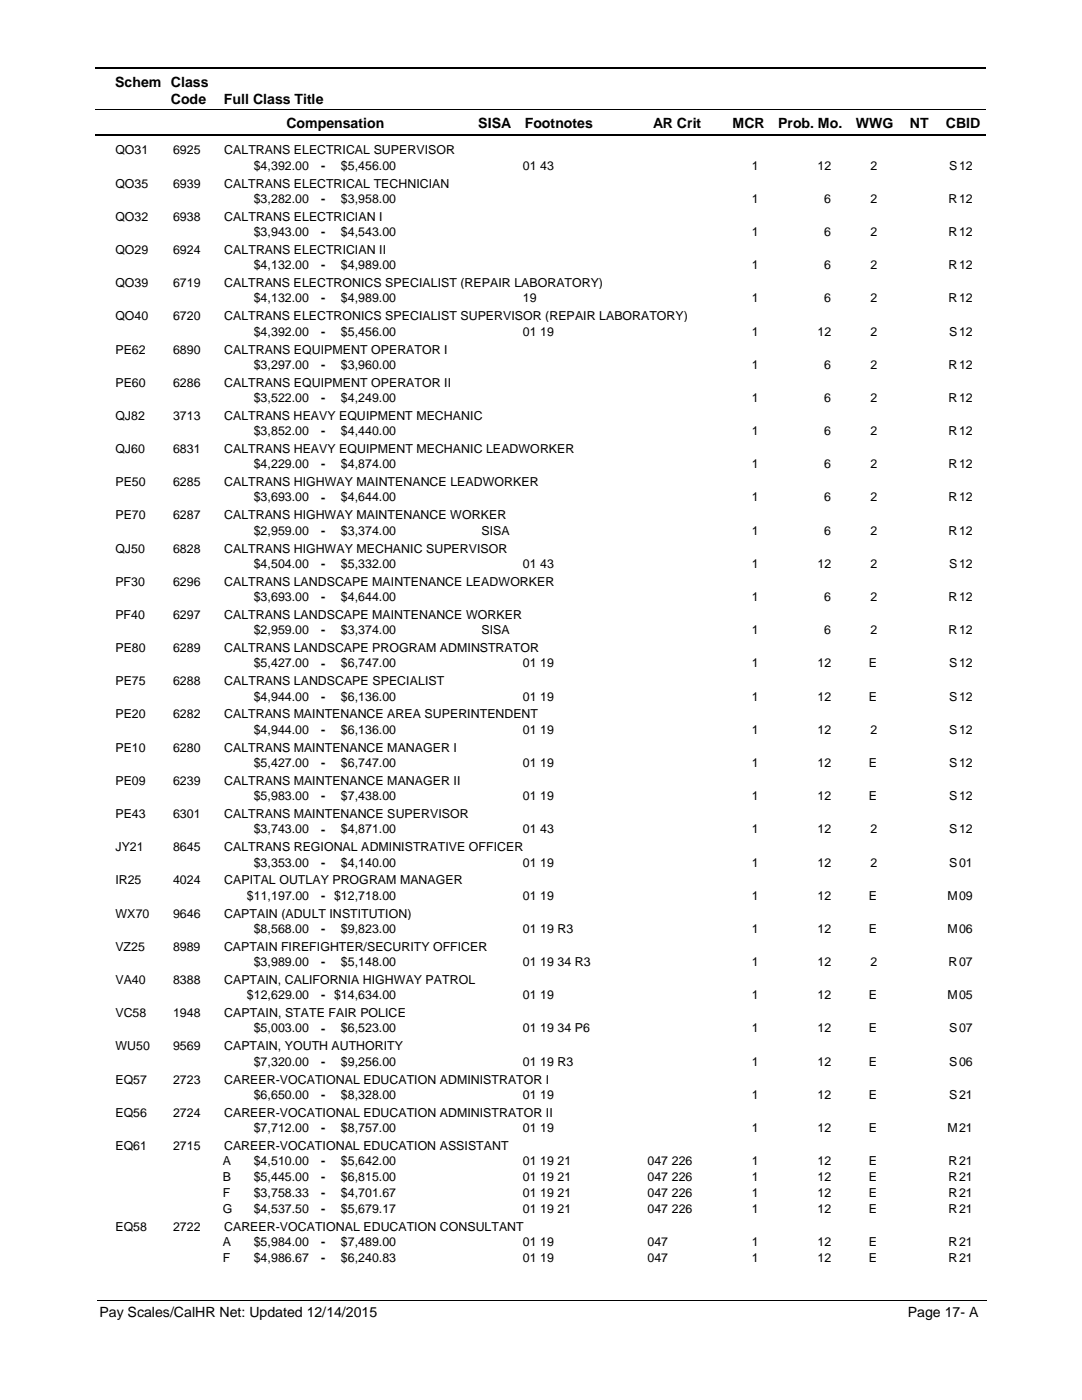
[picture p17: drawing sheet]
<svg xmlns="http://www.w3.org/2000/svg" width="216mm" height="279mm" viewBox="0 0 216 279" stroke-linecap="round" stroke-linejoin="round" font-family="sans-serif">
<defs><g id="words">
<g font-size="2.8">
<text x="23" y="17.3">Schem Class</text>
<text x="34.1" y="20.7">Code</text>
<text x="44.7" y="20.7">Full Class Title</text>
<text x="57.2" y="25.6">Compensation</text>
<text x="95.4" y="25.6">SISA</text>
<text x="104.7" y="25.6">Footnotes</text>
<text x="130.3" y="25.6">AR Crit</text>
<text x="146.2" y="25.6">MCR</text>
<text x="155.3" y="25.6">Prob. Mo.</text>
<text x="170.8" y="25.6">WWG</text>
<text x="181.5" y="25.6">NT</text>
<text x="188.7" y="25.6">CBID</text>
<text x="19.9" y="262.9">Pay Scales/CalHR Net: Updated 12/14/2015</text>
<text x="181.1" y="262.9">Page 17- A</text>
</g>
<g font-size="2.5">
<text x="23" y="30.8">QO31</text>
<text x="34.5" y="30.8">6925</text>
<text x="44.7" y="30.8">CALTRANS ELECTRICAL SUPERVISOR</text>
<text x="50.6" y="33.9">$4,392.00</text>
<text x="64.1" y="33.9">-</text>
<text x="68" y="33.9">$5,456.00</text>
<text x="104.3" y="33.9">01 43</text>
<text x="150" y="33.9">1</text>
<text x="163.1" y="33.9">12</text>
<text x="173.7" y="33.9">2</text>
<text x="189.4" y="33.9">S</text>
<text x="191.4" y="33.9">12</text>
<text x="23" y="37.4">QO35</text>
<text x="34.5" y="37.4">6939</text>
<text x="44.7" y="37.4">CALTRANS ELECTRICAL TECHNICIAN</text>
<text x="50.6" y="40.5">$3,282.00</text>
<text x="64.1" y="40.5">-</text>
<text x="68" y="40.5">$3,958.00</text>
<text x="150" y="40.5">1</text>
<text x="164.5" y="40.5">6</text>
<text x="173.7" y="40.5">2</text>
<text x="189.3" y="40.5">R</text>
<text x="191.4" y="40.5">12</text>
<text x="23" y="44">QO32</text>
<text x="34.5" y="44">6938</text>
<text x="44.7" y="44">CALTRANS ELECTRICIAN I</text>
<text x="50.6" y="47.1">$3,943.00</text>
<text x="64.1" y="47.1">-</text>
<text x="68" y="47.1">$4,543.00</text>
<text x="150" y="47.1">1</text>
<text x="164.5" y="47.1">6</text>
<text x="173.7" y="47.1">2</text>
<text x="189.3" y="47.1">R</text>
<text x="191.4" y="47.1">12</text>
<text x="23" y="50.7">QO29</text>
<text x="34.5" y="50.7">6924</text>
<text x="44.7" y="50.7">CALTRANS ELECTRICIAN II</text>
<text x="50.6" y="53.7">$4,132.00</text>
<text x="64.1" y="53.8">-</text>
<text x="68" y="53.7">$4,989.00</text>
<text x="150" y="53.7">1</text>
<text x="164.5" y="53.7">6</text>
<text x="173.7" y="53.7">2</text>
<text x="189.3" y="53.7">R</text>
<text x="191.4" y="53.7">12</text>
<text x="23" y="57.3">QO39</text>
<text x="34.5" y="57.3">6719</text>
<text x="44.7" y="57.3">CALTRANS ELECTRONICS SPECIALIST (REPAIR LABORATORY)</text>
<text x="23" y="63.9">QO40</text>
<text x="34.5" y="63.9">6720</text>
<text x="44.7" y="63.9">CALTRANS ELECTRONICS SPECIALIST SUPERVISOR (REPAIR LABORATORY)</text>
<text x="50.6" y="60.3">$4,132.00</text>
<text x="64.1" y="60.4">-</text>
<text x="68" y="60.3">$4,989.00</text>
<text x="104.3" y="60.3">19</text>
<text x="150" y="60.3">1</text>
<text x="164.5" y="60.3">6</text>
<text x="173.7" y="60.3">2</text>
<text x="189.3" y="60.3">R</text>
<text x="191.4" y="60.3">12</text>
<text x="23" y="70.5">PE62</text>
<text x="34.5" y="70.5">6890</text>
<text x="44.7" y="70.5">CALTRANS EQUIPMENT OPERATOR I</text>
<text x="50.6" y="67">$4,392.00</text>
<text x="64.1" y="67">-</text>
<text x="68" y="67">$5,456.00</text>
<text x="104.3" y="67">01 19</text>
<text x="150" y="67">1</text>
<text x="163.1" y="67">12</text>
<text x="173.7" y="67">2</text>
<text x="189.4" y="67">S</text>
<text x="191.4" y="67">12</text>
<text x="23" y="77.2">PE60</text>
<text x="34.5" y="77.2">6286</text>
<text x="44.7" y="77.2">CALTRANS EQUIPMENT OPERATOR II</text>
<text x="50.6" y="73.6">$3,297.00</text>
<text x="64.1" y="73.6">-</text>
<text x="68" y="73.6">$3,960.00</text>
<text x="150" y="73.6">1</text>
<text x="164.5" y="73.6">6</text>
<text x="173.7" y="73.6">2</text>
<text x="189.3" y="73.6">R</text>
<text x="191.4" y="73.6">12</text>
<text x="23" y="83.8">QJ82</text>
<text x="34.5" y="83.8">3713</text>
<text x="44.7" y="83.8">CALTRANS HEAVY EQUIPMENT MECHANIC</text>
<text x="50.6" y="80.2">$3,522.00</text>
<text x="64.1" y="80.2">-</text>
<text x="68" y="80.2">$4,249.00</text>
<text x="150" y="80.2">1</text>
<text x="164.5" y="80.2">6</text>
<text x="173.7" y="80.2">2</text>
<text x="189.3" y="80.2">R</text>
<text x="191.4" y="80.2">12</text>
<text x="50.6" y="86.8">$3,852.00</text>
<text x="64.1" y="86.9">-</text>
<text x="68" y="86.8">$4,440.00</text>
<text x="150" y="86.8">1</text>
<text x="164.5" y="86.8">6</text>
<text x="173.7" y="86.8">2</text>
<text x="189.3" y="86.8">R</text>
<text x="191.4" y="86.8">12</text>
<text x="23" y="90.4">QJ60</text>
<text x="34.5" y="90.4">6831</text>
<text x="44.7" y="90.4">CALTRANS HEAVY EQUIPMENT MECHANIC LEADWORKER</text>
<text x="50.6" y="93.5">$4,229.00</text>
<text x="64.1" y="93.5">-</text>
<text x="68" y="93.5">$4,874.00</text>
<text x="150" y="93.5">1</text>
<text x="164.5" y="93.5">6</text>
<text x="173.7" y="93.5">2</text>
<text x="189.3" y="93.5">R</text>
<text x="191.4" y="93.5">12</text>
<text x="23" y="97">PE50</text>
<text x="34.5" y="97">6285</text>
<text x="44.7" y="97">CALTRANS HIGHWAY MAINTENANCE LEADWORKER</text>
<text x="50.6" y="100.1">$3,693.00</text>
<text x="64.1" y="100.1">-</text>
<text x="68" y="100.1">$4,644.00</text>
<text x="150" y="100.1">1</text>
<text x="164.5" y="100.1">6</text>
<text x="173.7" y="100.1">2</text>
<text x="189.3" y="100.1">R</text>
<text x="191.4" y="100.1">12</text>
<text x="23" y="103.7">PE70</text>
<text x="34.5" y="103.7">6287</text>
<text x="44.7" y="103.7">CALTRANS HIGHWAY MAINTENANCE WORKER</text>
<text x="50.6" y="106.7">$2,959.00</text>
<text x="64.1" y="106.7">-</text>
<text x="68" y="106.7">$3,374.00</text>
<text x="96.1" y="106.7">SISA</text>
<text x="150" y="106.7">1</text>
<text x="164.5" y="106.7">6</text>
<text x="173.7" y="106.7">2</text>
<text x="189.3" y="106.7">R</text>
<text x="191.4" y="106.7">12</text>
<text x="23" y="110.3">QJ50</text>
<text x="34.5" y="110.3">6828</text>
<text x="44.7" y="110.3">CALTRANS HIGHWAY MECHANIC SUPERVISOR</text>
<text x="50.6" y="113.3">$4,504.00</text>
<text x="64.1" y="113.4">-</text>
<text x="68" y="113.3">$5,332.00</text>
<text x="104.3" y="113.3">01 43</text>
<text x="150" y="113.3">1</text>
<text x="163.1" y="113.3">12</text>
<text x="173.7" y="113.3">2</text>
<text x="189.4" y="113.3">S</text>
<text x="191.4" y="113.3">12</text>
<text x="23" y="116.9">PF30</text>
<text x="34.5" y="116.9">6296</text>
<text x="44.7" y="116.9">CALTRANS LANDSCAPE MAINTENANCE LEADWORKER</text>
<text x="50.6" y="120">$3,693.00</text>
<text x="64.1" y="120">-</text>
<text x="68" y="120">$4,644.00</text>
<text x="150" y="120">1</text>
<text x="164.5" y="120">6</text>
<text x="173.7" y="120">2</text>
<text x="189.3" y="120">R</text>
<text x="191.4" y="120">12</text>
<text x="23" y="123.5">PF40</text>
<text x="34.5" y="123.5">6297</text>
<text x="44.7" y="123.5">CALTRANS LANDSCAPE MAINTENANCE WORKER</text>
<text x="23" y="130.2">PE80</text>
<text x="34.5" y="130.2">6289</text>
<text x="44.7" y="130.2">CALTRANS LANDSCAPE PROGRAM ADMINSTRATOR</text>
<text x="50.6" y="126.6">$2,959.00</text>
<text x="64.1" y="126.6">-</text>
<text x="68" y="126.6">$3,374.00</text>
<text x="96.1" y="126.6">SISA</text>
<text x="150" y="126.6">1</text>
<text x="164.5" y="126.6">6</text>
<text x="173.7" y="126.6">2</text>
<text x="189.3" y="126.6">R</text>
<text x="191.4" y="126.6">12</text>
<text x="23" y="136.8">PE75</text>
<text x="34.5" y="136.8">6288</text>
<text x="44.7" y="136.8">CALTRANS LANDSCAPE SPECIALIST</text>
<text x="50.6" y="133.2">$5,427.00</text>
<text x="64.1" y="133.2">-</text>
<text x="68" y="133.2">$6,747.00</text>
<text x="104.3" y="133.2">01 19</text>
<text x="150" y="133.2">1</text>
<text x="163.1" y="133.2">12</text>
<text x="173.4" y="133.2">E</text>
<text x="189.4" y="133.2">S</text>
<text x="191.4" y="133.2">12</text>
<text x="23" y="143.4">PE20</text>
<text x="34.5" y="143.4">6282</text>
<text x="44.7" y="143.4">CALTRANS MAINTENANCE AREA SUPERINTENDENT</text>
<text x="50.6" y="139.8">$4,944.00</text>
<text x="64.1" y="139.8">-</text>
<text x="68" y="139.8">$6,136.00</text>
<text x="104.3" y="139.8">01 19</text>
<text x="150" y="139.8">1</text>
<text x="163.1" y="139.8">12</text>
<text x="173.4" y="139.8">E</text>
<text x="189.4" y="139.8">S</text>
<text x="191.4" y="139.8">12</text>
<text x="50.6" y="146.5">$4,944.00</text>
<text x="64.1" y="146.5">-</text>
<text x="68" y="146.5">$6,136.00</text>
<text x="104.3" y="146.5">01 19</text>
<text x="150" y="146.5">1</text>
<text x="163.1" y="146.5">12</text>
<text x="173.7" y="146.5">2</text>
<text x="189.4" y="146.5">S</text>
<text x="191.4" y="146.5">12</text>
<text x="23" y="150">PE10</text>
<text x="34.5" y="150">6280</text>
<text x="44.7" y="150">CALTRANS MAINTENANCE MANAGER I</text>
<text x="50.6" y="153.1">$5,427.00</text>
<text x="64.1" y="153.1">-</text>
<text x="68" y="153.1">$6,747.00</text>
<text x="104.3" y="153.1">01 19</text>
<text x="150" y="153.1">1</text>
<text x="163.1" y="153.1">12</text>
<text x="173.4" y="153.1">E</text>
<text x="189.4" y="153.1">S</text>
<text x="191.4" y="153.1">12</text>
<text x="23" y="156.7">PE09</text>
<text x="34.5" y="156.7">6239</text>
<text x="44.7" y="156.7">CALTRANS MAINTENANCE MANAGER II</text>
<text x="50.6" y="159.7">$5,983.00</text>
<text x="64.1" y="159.7">-</text>
<text x="68" y="159.7">$7,438.00</text>
<text x="104.3" y="159.7">01 19</text>
<text x="150" y="159.7">1</text>
<text x="163.1" y="159.7">12</text>
<text x="173.4" y="159.7">E</text>
<text x="189.4" y="159.7">S</text>
<text x="191.4" y="159.7">12</text>
<text x="23" y="163.3">PE43</text>
<text x="34.5" y="163.3">6301</text>
<text x="44.7" y="163.3">CALTRANS MAINTENANCE SUPERVISOR</text>
<text x="50.6" y="166.3">$3,743.00</text>
<text x="64.1" y="166.3">-</text>
<text x="68" y="166.3">$4,871.00</text>
<text x="104.3" y="166.3">01 43</text>
<text x="150" y="166.3">1</text>
<text x="163.1" y="166.3">12</text>
<text x="173.7" y="166.3">2</text>
<text x="189.4" y="166.3">S</text>
<text x="191.4" y="166.3">12</text>
<text x="23" y="169.9">JY21</text>
<text x="34.5" y="169.9">8645</text>
<text x="44.7" y="169.9">CALTRANS REGIONAL ADMINISTRATIVE OFFICER</text>
<text x="50.6" y="172.9">$3,353.00</text>
<text x="64.1" y="173">-</text>
<text x="68" y="172.9">$4,140.00</text>
<text x="104.3" y="172.9">01 19</text>
<text x="150" y="172.9">1</text>
<text x="163.1" y="172.9">12</text>
<text x="173.7" y="172.9">2</text>
<text x="189.4" y="172.9">S</text>
<text x="191.4" y="172.9">01</text>
<text x="23" y="176.5">IR25</text>
<text x="34.5" y="176.5">4024</text>
<text x="44.7" y="176.5">CAPITAL OUTLAY PROGRAM MANAGER</text>
<text x="49.3" y="179.6">$11,197.00</text>
<text x="64.1" y="179.6">- $12,718.00</text>
<text x="104.3" y="179.6">01 19</text>
<text x="150" y="179.6">1</text>
<text x="163.1" y="179.6">12</text>
<text x="173.4" y="179.6">E</text>
<text x="189.1" y="179.6">M</text>
<text x="191.4" y="179.6">09</text>
<text x="23" y="183.1">WX70</text>
<text x="34.5" y="183.1">9646</text>
<text x="44.7" y="183.1">CAPTAIN (ADULT INSTITUTION)</text>
<text x="23" y="189.8">VZ25</text>
<text x="34.5" y="189.8">8989</text>
<text x="44.7" y="189.8">CAPTAIN FIREFIGHTER/SECURITY OFFICER</text>
<text x="50.6" y="186.2">$8,568.00</text>
<text x="64.1" y="186.2">-</text>
<text x="68" y="186.2">$9,823.00</text>
<text x="104.3" y="186.2">01 19 R3</text>
<text x="150" y="186.2">1</text>
<text x="163.1" y="186.2">12</text>
<text x="173.4" y="186.2">E</text>
<text x="189.1" y="186.2">M</text>
<text x="191.4" y="186.2">06</text>
<text x="23" y="196.4">VA40</text>
<text x="34.5" y="196.4">8388</text>
<text x="44.7" y="196.4">CAPTAIN, CALIFORNIA HIGHWAY PATROL</text>
<text x="50.6" y="192.8">$3,989.00</text>
<text x="64.1" y="192.8">-</text>
<text x="68" y="192.8">$5,148.00</text>
<text x="104.3" y="192.8">01 19 34 R3</text>
<text x="150" y="192.8">1</text>
<text x="163.1" y="192.8">12</text>
<text x="173.7" y="192.8">2</text>
<text x="189.3" y="192.8">R</text>
<text x="191.4" y="192.8">07</text>
<text x="23" y="203">VC58</text>
<text x="34.5" y="203">1948</text>
<text x="44.7" y="203">CAPTAIN, STATE FAIR POLICE</text>
<text x="49.3" y="199.4">$12,629.00</text>
<text x="64.1" y="199.5">- $14,634.00</text>
<text x="104.3" y="199.4">01 19</text>
<text x="150" y="199.4">1</text>
<text x="163.1" y="199.4">12</text>
<text x="173.4" y="199.4">E</text>
<text x="189.1" y="199.4">M</text>
<text x="191.4" y="199.4">05</text>
<text x="23" y="209.6">WU50</text>
<text x="34.5" y="209.6">9569</text>
<text x="44.7" y="209.6">CAPTAIN, YOUTH AUTHORITY</text>
<text x="50.6" y="206.1">$5,003.00</text>
<text x="64.1" y="206.1">-</text>
<text x="68" y="206.1">$6,523.00</text>
<text x="104.3" y="206.1">01 19 34 P6</text>
<text x="150" y="206.1">1</text>
<text x="163.1" y="206.1">12</text>
<text x="173.4" y="206.1">E</text>
<text x="189.4" y="206.1">S</text>
<text x="191.4" y="206.1">07</text>
<text x="50.6" y="212.7">$7,320.00</text>
<text x="64.1" y="212.7">-</text>
<text x="68" y="212.7">$9,256.00</text>
<text x="104.3" y="212.7">01 19 R3</text>
<text x="150" y="212.7">1</text>
<text x="163.1" y="212.7">12</text>
<text x="173.4" y="212.7">E</text>
<text x="189.4" y="212.7">S</text>
<text x="191.4" y="212.7">06</text>
<text x="23" y="216.3">EQ57</text>
<text x="34.5" y="216.3">2723</text>
<text x="44.7" y="216.3">CAREER-VOCATIONAL EDUCATION ADMINISTRATOR I</text>
<text x="50.6" y="219.3">$6,650.00</text>
<text x="64.1" y="219.3">-</text>
<text x="68" y="219.3">$8,328.00</text>
<text x="104.3" y="219.3">01 19</text>
<text x="150" y="219.3">1</text>
<text x="163.1" y="219.3">12</text>
<text x="173.4" y="219.3">E</text>
<text x="189.4" y="219.3">S</text>
<text x="191.4" y="219.3">21</text>
<text x="23" y="222.9">EQ56</text>
<text x="34.5" y="222.9">2724</text>
<text x="44.7" y="222.9">CAREER-VOCATIONAL EDUCATION ADMINISTRATOR II</text>
<text x="50.6" y="225.9">$7,712.00</text>
<text x="64.1" y="226">-</text>
<text x="68" y="225.9">$8,757.00</text>
<text x="104.3" y="225.9">01 19</text>
<text x="150" y="225.9">1</text>
<text x="163.1" y="225.9">12</text>
<text x="173.4" y="225.9">E</text>
<text x="189.1" y="225.9">M</text>
<text x="191.4" y="225.9">21</text>
<text x="23" y="229.5">EQ61</text>
<text x="34.5" y="229.5">2715</text>
<text x="44.5" y="232.5">A</text>
<text x="44.7" y="229.5">CAREER-VOCATIONAL EDUCATION ASSISTANT</text>
<text x="50.6" y="232.5">$4,510.00</text>
<text x="64.1" y="232.6">-</text>
<text x="68" y="232.5">$5,642.00</text>
<text x="104.3" y="232.5">01 19 21</text>
<text x="129.2" y="232.5">047 226</text>
<text x="150" y="232.5">1</text>
<text x="163.1" y="232.5">12</text>
<text x="173.4" y="232.5">E</text>
<text x="189.3" y="232.5">R</text>
<text x="191.4" y="232.5">21</text>
<text x="44.5" y="235.7">B</text>
<text x="44.5" y="238.9">F</text>
<text x="50.6" y="235.7">$5,445.00</text>
<text x="50.6" y="238.9">$3,758.33</text>
<text x="64.1" y="235.7">-</text>
<text x="64.1" y="238.9">-</text>
<text x="68" y="238.9">$4,701.67</text>
<text x="68" y="235.7">$6,815.00</text>
<text x="104.3" y="238.9">01 19 21</text>
<text x="104.3" y="235.7">01 19 21</text>
<text x="129.2" y="238.9">047 226</text>
<text x="129.2" y="235.7">047 226</text>
<text x="150" y="235.7">1</text>
<text x="150" y="238.9">1</text>
<text x="163.1" y="235.7">12</text>
<text x="163.1" y="238.9">12</text>
<text x="173.4" y="238.9">E</text>
<text x="173.4" y="235.7">E</text>
<text x="189.3" y="235.7">R</text>
<text x="189.3" y="238.9">R</text>
<text x="191.4" y="235.7">21</text>
<text x="191.4" y="238.9">21</text>
<text x="23" y="245.6">EQ58</text>
<text x="34.5" y="245.6">2722</text>
<text x="44.5" y="242.1">G</text>
<text x="44.7" y="245.6">CAREER-VOCATIONAL EDUCATION CONSULTANT</text>
<text x="50.6" y="242.1">$4,537.50</text>
<text x="64.1" y="242.1">-</text>
<text x="68" y="242.1">$5,679.17</text>
<text x="104.3" y="242.1">01 19 21</text>
<text x="129.2" y="242.1">047 226</text>
<text x="150" y="242.1">1</text>
<text x="163.1" y="242.1">12</text>
<text x="173.4" y="242.1">E</text>
<text x="189.3" y="242.1">R</text>
<text x="191.4" y="242.1">21</text>
<text x="44.5" y="248.7">A</text>
<text x="44.5" y="251.8">F</text>
<text x="50.6" y="248.7">$5,984.00</text>
<text x="50.6" y="251.8">$4,986.67</text>
<text x="64.1" y="248.7">-</text>
<text x="64.1" y="251.9">-</text>
<text x="68" y="251.8">$6,240.83</text>
<text x="68" y="248.7">$7,489.00</text>
<text x="104.3" y="251.8">01 19</text>
<text x="104.3" y="248.7">01 19</text>
<text x="129.2" y="251.8">047</text>
<text x="129.2" y="248.7">047</text>
<text x="150" y="248.7">1</text>
<text x="150" y="251.8">1</text>
<text x="163.1" y="248.7">12</text>
<text x="163.1" y="251.8">12</text>
<text x="173.4" y="251.8">E</text>
<text x="173.4" y="248.7">E</text>
<text x="189.3" y="248.7">R</text>
<text x="189.3" y="251.8">R</text>
<text x="191.4" y="248.7">21</text>
<text x="191.4" y="251.8">21</text>
</g>
</g></defs>
<path d="M19 13.5h177.8M19 27h177.8" fill="none" stroke="#000" stroke-width=".36"/>
<path d="M19 21.8h177.8" fill="none" stroke="#000" stroke-width=".2"/>
<g fill="#fff">
<path d="M46.9 31.2h16.3v3h-16.3z"/>
<path d="M191 31.2h4.2v3h-4.2z"/>
<path d="M46.9 37.8h16.3v3h-16.3z"/>
<path d="M191 37.8h4.2v3h-4.2z"/>
<path d="M46.9 44.5h16.3v3h-16.3z"/>
<path d="M191 44.5h4.2v3h-4.2z"/>
<path d="M46.9 51.1h16.3v3h-16.3z"/>
<path d="M191 51.1h4.2v3h-4.2z"/>
<path d="M46.9 57.7h16.3v3h-16.3z"/>
<path d="M191 57.7h4.2v3h-4.2z"/>
<path d="M46.9 64.3h16.3v3h-16.3z"/>
<path d="M191 64.3h4.2v3h-4.2z"/>
<path d="M46.9 71h16.3v3h-16.3z"/>
<path d="M191 71h4.2v3h-4.2z"/>
<path d="M46.9 77.6h16.3v3h-16.3z"/>
<path d="M191 77.6h4.2v3h-4.2z"/>
<path d="M46.9 84.2h16.3v3h-16.3z"/>
<path d="M191 84.2h4.2v3h-4.2z"/>
<path d="M46.9 90.8h16.3v3h-16.3z"/>
<path d="M191 90.8h4.2v3h-4.2z"/>
<path d="M46.9 97.5h16.3v2.9h-16.3z"/>
<path d="M191 97.5h4.2v2.9h-4.2z"/>
<path d="M46.9 104.1h16.3v3h-16.3z"/>
<path d="M191 104.1h4.2v3h-4.2z"/>
<path d="M46.9 110.7h16.3v3h-16.3z"/>
<path d="M191 110.7h4.2v3h-4.2z"/>
<path d="M46.9 117.3h16.3v3h-16.3z"/>
<path d="M191 117.3h4.2v3h-4.2z"/>
<path d="M46.9 124h16.3v2.9h-16.3z"/>
<path d="M191 124h4.2v2.9h-4.2z"/>
<path d="M46.9 130.6h16.3v3h-16.3z"/>
<path d="M191 130.6h4.2v3h-4.2z"/>
<path d="M46.9 137.2h16.3v3h-16.3z"/>
<path d="M191 137.2h4.2v3h-4.2z"/>
<path d="M46.9 143.8h16.3v3h-16.3z"/>
<path d="M191 143.8h4.2v3h-4.2z"/>
<path d="M46.9 150.5h16.3v2.9h-16.3z"/>
<path d="M191 150.5h4.2v2.9h-4.2z"/>
<path d="M46.9 157.1h16.3v2.9h-16.3z"/>
<path d="M191 157.1h4.2v2.9h-4.2z"/>
<path d="M46.9 163.7h16.3v3h-16.3z"/>
<path d="M191 163.7h4.2v3h-4.2z"/>
<path d="M46.9 170.3h16.3v3h-16.3z"/>
<path d="M191 170.3h4.2v3h-4.2z"/>
<path d="M46.9 176.9h16.3v3h-16.3z"/>
<path d="M191 176.9h4.2v3h-4.2z"/>
<path d="M46.9 183.6h16.3v2.9h-16.3z"/>
<path d="M191 183.6h4.2v2.9h-4.2z"/>
<path d="M46.9 190.2h16.3v2.9h-16.3z"/>
<path d="M191 190.2h4.2v2.9h-4.2z"/>
<path d="M46.9 196.8h16.3v3h-16.3z"/>
<path d="M191 196.8h4.2v3h-4.2z"/>
<path d="M46.9 203.4h16.3v3h-16.3z"/>
<path d="M191 203.4h4.2v3h-4.2z"/>
<path d="M46.9 210h16.3v3h-16.3z"/>
<path d="M191 210h4.2v3h-4.2z"/>
<path d="M46.9 216.7h16.3v2.9h-16.3z"/>
<path d="M191 216.7h4.2v2.9h-4.2z"/>
<path d="M46.9 223.3h16.3v3h-16.3z"/>
<path d="M191 223.3h4.2v3h-4.2z"/>
<path d="M46.9 229.9h16.3v3h-16.3z"/>
<path d="M191 229.9h4.2v3h-4.2z"/>
<path d="M46.9 233.1h16.3v3h-16.3z"/>
<path d="M191 233.1h4.2v3h-4.2z"/>
<path d="M46.9 236.3h16.3v2.9h-16.3z"/>
<path d="M191 236.3h4.2v2.9h-4.2z"/>
<path d="M46.9 239.4h16.3v3h-16.3z"/>
<path d="M191 239.4h4.2v3h-4.2z"/>
<path d="M46.9 246h16.3v3h-16.3z"/>
<path d="M191 246h4.2v3h-4.2z"/>
<path d="M46.9 249.2h16.3v3h-16.3z"/>
<path d="M191 249.2h4.2v3h-4.2z"/>
</g>
<path d="M19.4 259.6h177.4" fill="none" stroke="#000" stroke-width=".2"/>
<use href="#words"/>
</svg>
